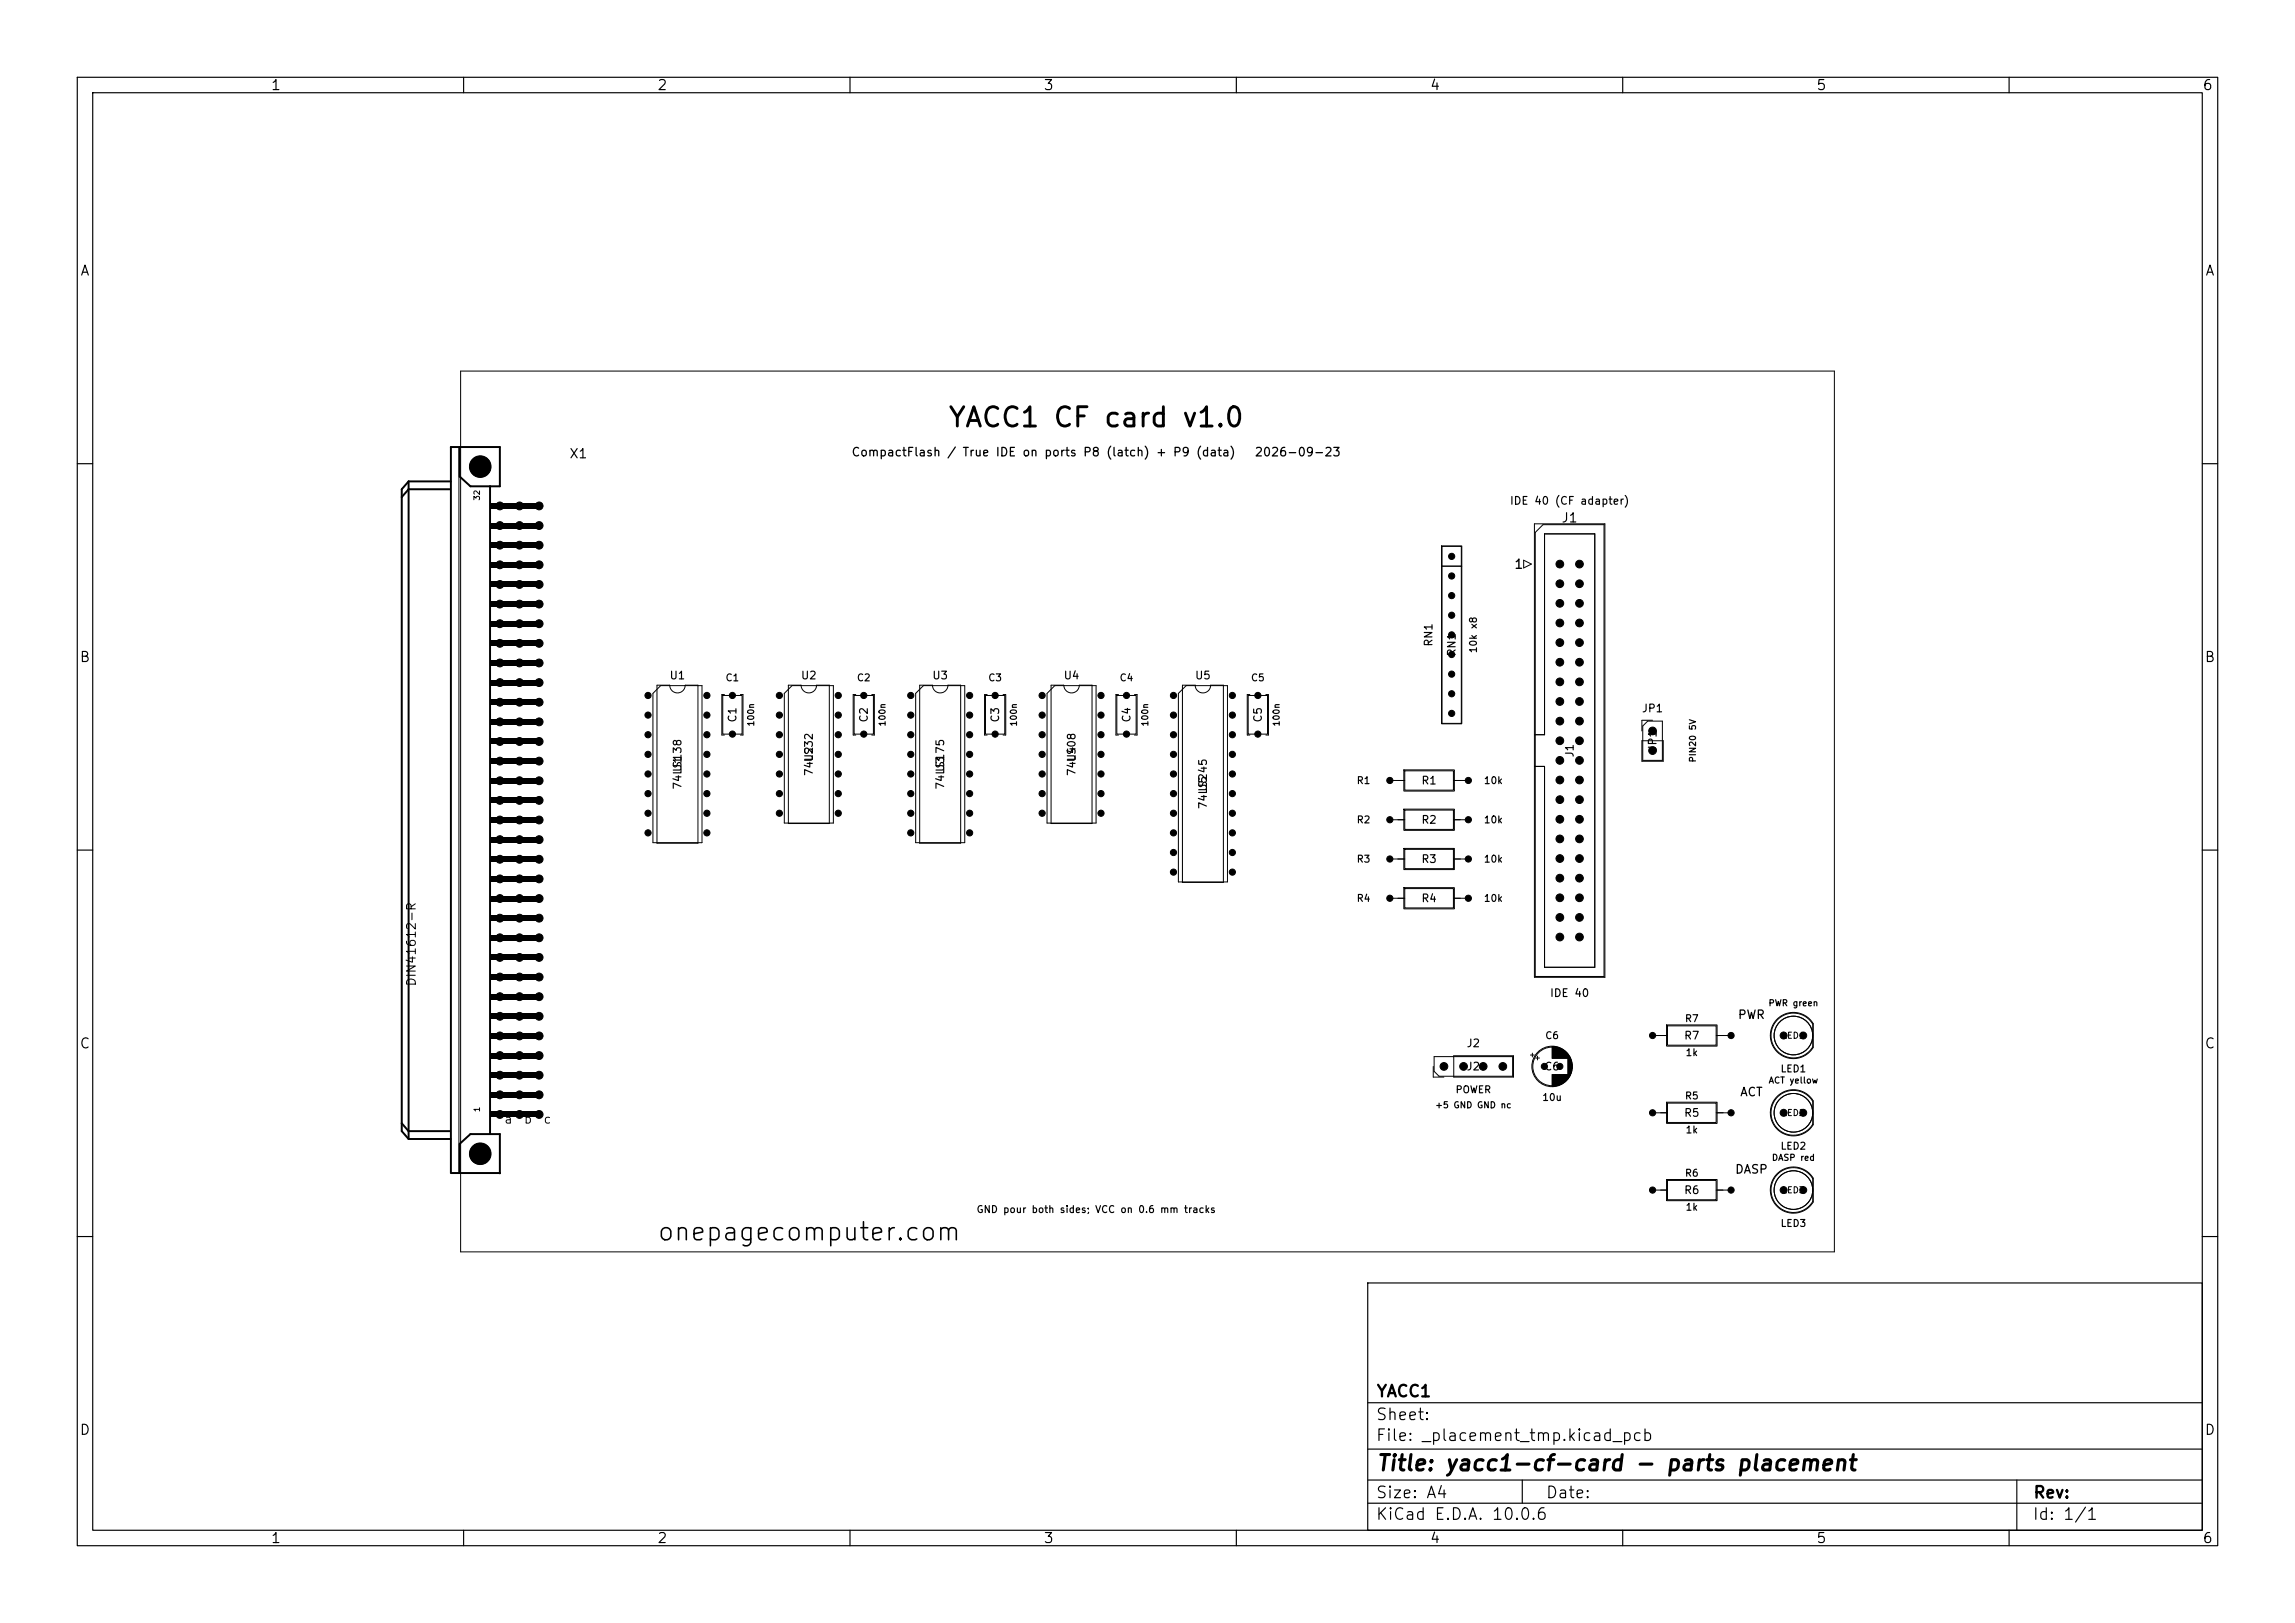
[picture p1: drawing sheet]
<svg xmlns="http://www.w3.org/2000/svg" width="297mm" height="210mm" viewBox="0 0 297 210" stroke-linecap="round" stroke-linejoin="round" font-family="sans-serif">
<defs><g id="words">
<text font-size="2.5" x="122.6" y="55.9">YACC1 CF card v1.0</text>
<text font-size="2.3" x="84.9" y="161.1">onepagecomputer.com</text>
<text font-size="2" x="178" y="190.8">Title: yacc1-cf-card - parts placement</text>
<g font-size="1.5">
<text x="178" y="184.1">Sheet:</text>
<text x="178" y="181.1">YACC1</text>
<text x="178" y="186.8">File: _placement_tmp.kicad_pcb</text>
<text x="178" y="197">KiCad E.D.A. 10.0.6</text>
<text x="178" y="194.2">Size: A4</text>
<text x="200" y="194.2">Date:</text>
<text x="263" y="197">Id: 1/1</text>
<text x="263" y="194.2">Rev:</text>
</g>
<g font-size="1.3">
<text x="35" y="12">1</text>
<text x="85" y="12">2</text>
<text x="135" y="12">3</text>
<text x="185" y="12">4</text>
<text x="235" y="12">5</text>
<text x="285" y="12">6</text>
<text x="10.3" y="36">A</text>
<text x="285.3" y="36">A</text>
<text x="10.2" y="86">B</text>
<text x="285.2" y="86">B</text>
<text x="10.2" y="136">C</text>
<text x="285.2" y="136">C</text>
<text x="10.2" y="186">D</text>
<text x="285.2" y="186">D</text>
<text x="35" y="200">1</text>
<text x="85" y="200">2</text>
<text x="135" y="200">3</text>
<text x="185" y="200">4</text>
<text x="235" y="200">5</text>
<text x="285" y="200">6</text>
</g>
<g font-size="1.2">
<text x="73.6" y="59.6">X1</text>
<text x="202" y="67.9">J1</text>
<text x="195.9" y="73.9">1</text>
</g>
<g font-size="1.1">
<text x="110.1" y="59.3">CompactFlash / True IDE on ports P8 (latch) + P9 (data)</text>
<text x="162.3" y="59.3">2026-09-23</text>
<text x="54.1" y="127.7" transform="rotate(-90 54.1 127.7)">DIN41612-R</text>
<text x="224.8" y="132.1">PWR</text>
<text x="225.1" y="142.1">ACT</text>
<text x="65.2" y="145.7">a</text>
<text x="67.7" y="145.7">b</text>
<text x="70.2" y="145.7">c</text>
<text x="224.5" y="152.1">DASP</text>
</g>
<g font-size="1">
<text x="195.3" y="65.5">IDE 40 (CF adapter)</text>
<text x="185.6" y="83.8" transform="rotate(-90 185.6 83.8)">RN1</text>
<text x="86.6" y="88.1">U1</text>
<text x="103.6" y="88.1">U2</text>
<text x="120.6" y="88.1">U3</text>
<text x="137.6" y="88.1">U4</text>
<text x="154.6" y="88.1">U5</text>
<text x="188.6" y="85" transform="rotate(-90 188.6 85)">RN1</text>
<text x="95.5" y="93.6" transform="rotate(-90 95.5 93.6)">C1</text>
<text x="112.5" y="93.6" transform="rotate(-90 112.5 93.6)">C2</text>
<text x="129.5" y="93.6" transform="rotate(-90 129.5 93.6)">C3</text>
<text x="146.5" y="93.6" transform="rotate(-90 146.5 93.6)">C4</text>
<text x="163.5" y="93.6" transform="rotate(-90 163.5 93.6)">C5</text>
<text x="212.4" y="92.4">JP1</text>
<text x="88.4" y="100" transform="rotate(-90 88.4 100)">U1</text>
<text x="105.4" y="100.5" transform="rotate(-90 105.4 100.5)">74LS32</text>
<text x="105.4" y="98.7" transform="rotate(-90 105.4 98.7)">U2</text>
<text x="122.4" y="100" transform="rotate(-90 122.4 100)">U3</text>
<text x="139.4" y="100.5" transform="rotate(-90 139.4 100.5)">74LS08</text>
<text x="139.4" y="98.7" transform="rotate(-90 139.4 98.7)">U4</text>
<text x="183.9" y="101.7">R1</text>
<text x="203.9" y="98.1" transform="rotate(-90 203.9 98.1)">J1</text>
<text x="214.6" y="97.3" transform="rotate(-90 214.6 97.3)">JP1</text>
<text x="88.4" y="102.2" transform="rotate(-90 88.4 102.2)">74LS138</text>
<text x="122.4" y="102.2" transform="rotate(-90 122.4 102.2)">74LS175</text>
<text x="156.4" y="104.8" transform="rotate(-90 156.4 104.8)">74LS245</text>
<text x="156.4" y="102.5" transform="rotate(-90 156.4 102.5)">U5</text>
<text x="183.9" y="106.8">R2</text>
<text x="183.9" y="111.9">R3</text>
<text x="183.9" y="117">R4</text>
<text x="200.5" y="129.2">IDE 40</text>
<text x="189.7" y="135.7">J2</text>
<text x="217.9" y="134.7">R7</text>
<text x="189.7" y="138.7">J2</text>
<text x="199.8" y="138.7">C6</text>
<text x="217.9" y="144.7">R5</text>
<text x="217.9" y="154.7">R6</text>
</g>
<g font-size=".9">
<text x="93.8" y="88.4">C1</text>
<text x="110.8" y="88.4">C2</text>
<text x="127.8" y="88.4">C3</text>
<text x="144.8" y="88.4">C4</text>
<text x="161.8" y="88.4">C5</text>
<text x="191.3" y="84.6" transform="rotate(-90 191.3 84.6)">10k x8</text>
<text x="175.5" y="101.7">R1</text>
<text x="192" y="101.7">10k</text>
<text x="175.5" y="106.8">R2</text>
<text x="192" y="106.8">10k</text>
<text x="175.5" y="111.8">R3</text>
<text x="192" y="111.8">10k</text>
<text x="175.5" y="116.9">R4</text>
<text x="192" y="116.9">10k</text>
<text x="199.9" y="134.7">C6</text>
<text x="218" y="132.5">R7</text>
<text x="218.1" y="136.9">1k</text>
<text x="188.3" y="141.7">POWER</text>
<text x="199.5" y="142.7">10u</text>
<text x="218" y="142.5">R5</text>
<text x="230.4" y="139">LED1</text>
<text x="218.1" y="146.9">1k</text>
<text x="230.4" y="149">LED2</text>
<text x="218" y="152.5">R6</text>
<text x="126.3" y="157.2">GND pour both sides; VCC on 0.6 mm tracks</text>
<text x="218.1" y="156.9">1k</text>
<text x="230.4" y="159">LED3</text>
</g>
<g font-size=".8">
<text x="97.8" y="94.1" transform="rotate(-90 97.8 94.1)">100n</text>
<text x="114.8" y="94.1" transform="rotate(-90 114.8 94.1)">100n</text>
<text x="131.8" y="94.1" transform="rotate(-90 131.8 94.1)">100n</text>
<text x="148.8" y="94.1" transform="rotate(-90 148.8 94.1)">100n</text>
<text x="165.8" y="94.1" transform="rotate(-90 165.8 94.1)">100n</text>
<text x="219.7" y="98.7" transform="rotate(-90 219.7 98.7)">PIN20 5V</text>
<text x="228.8" y="130.4">PWR green</text>
<text x="230.5" y="134.6">LED1</text>
<text x="185.7" y="143.6">+5 GND GND nc</text>
<text x="228.8" y="140.4">ACT yellow</text>
<text x="230.5" y="144.6">LED2</text>
<text x="229.2" y="150.4">DASP red</text>
<text x="230.5" y="154.6">LED3</text>
</g>
<g font-size=".7">
<text x="62.3" y="64.8" transform="rotate(-90 62.3 64.8)">32</text>
<text x="62.3" y="144" transform="rotate(-90 62.3 144)">1</text>
</g>
</g></defs>
<g fill="none" stroke="#000" stroke-width=".15">
<path d="M10 10h277v190h-277zM12 12h273v186h-273zM60 10v2M110 10v2M160 10v2M210 10v2M260 10v2M10 60h2M285 60h2M10 110h2M285 110h2M10 160h2"/>
<path d="M177 166h108v32h-108zM285 160h2M60 198v2M110 198v2M160 198v2M177 194.5h108M177 191.5h108M177 187.5h108M177 181.5h108M197 191.5v3M210 198v2M260 198v2"/>
<path d="M261 191.5v6.5"/>
</g>
<g fill="none" stroke="#000" stroke-width=".13">
<path d="M59.4 57.8v93.9M59.6 48h177.8v114h-177.8zM186.6 73.3h2.6M186.6 70.6h2.6v23.1h-2.6zM186.6 70.7h2.5v22.9h-2.5zM197.2 72.5l1 .5-1 .5zM198.6 67.8h9.1v58.7h-9.1zM199.7 67.9h7.9v58.5h-8.9v-57.5zM85 88.7h1.7a1 1 0 0 0 1 1 1 1 0 0 0 1-1h1.6v20.4h-5.3zM85.5 88.7h5.3v20.3h-6.3v-19.3zM93.5 90h2.5v5h-2.5zM93.7 89.9h-.3v5.2h.3"/>
<path d="M95.8 89.9h.4v5.2h-.4M102 88.7h1.7a1 1 0 0 0 1 1 1 1 0 0 0 1-1h1.6v17.9h-5.3zM102.5 88.7h5.3v17.8h-6.3v-16.8zM110.5 90h2.5v5h-2.5zM110.8 89.9h-.4v5.2h.4M112.8 89.9h.4v5.2h-.4M119 88.7h1.7a1 1 0 0 0 1 1 1 1 0 0 0 1-1h1.6v20.4h-5.3zM119.5 88.7h5.3v20.3h-6.3v-19.3zM127.5 90h2.5v5h-2.5zM127.8 89.9h-.4v5.2h.4M129.8 89.9h.4v5.2h-.4M136 88.7h1.7a1 1 0 0 0 1 1 1 1 0 0 0 1-1h1.6v17.9h-5.3z"/>
<path d="M136.5 88.7h5.3v17.8h-6.3v-16.8zM144.5 90h2.5v5h-2.5zM144.7 89.9h-.3v5.2h.3M146.8 89.9h.4v5.2h-.4M153 88.7h1.7a1 1 0 0 0 1 1 1 1 0 0 0 1-1h1.6v25.5h-5.3zM153.5 88.7h5.3v25.4h-6.3v-24.4zM161.5 90h2.5v5h-2.5zM161.7 89.9h-.3v5.2h.3M163.8 89.9h.4v5.2h-.4M181.7 99.6h6.5v2.8h-6.5zM181.8 99.7h6.3v2.5h-6.3zM198.6 95.1h1.3v-26h6.5v56.1h-6.5v-26h-1.3"/>
<path d="M212.5 95.9h2.7v2.6h-2.7zM212.6 93.9l.6-.6h1.9v5.1h-2.5zM213.9 93.2h-1.4v1.4M179.9 106.1h1.9M179.9 116.2h1.9M179.9 101h1.9M179.9 111.2h1.9M181.7 104.7h6.5v2.7h-6.5zM181.7 114.9h6.5v2.7h-6.5zM181.7 109.8h6.5v2.7h-6.5zM181.8 104.8h6.3v2.5h-6.3zM181.8 115h6.3v2.5h-6.3z"/>
<path d="M181.8 109.9h6.3v2.5h-6.3zM188.1 106.1h1.9M188.1 116.2h1.9M188.1 101h1.9M188.1 111.2h1.9M185.5 138v1.4h1.4M185.6 136.7h10.2v2.6h-9.6l-.6-.7zM188.1 136.6h7.8v2.8h-7.8zM198.1 136.5h.5M198.3 136.3v.5M198.7 136.9h.5M199 136.7v.5"/>
<path d="M200.9 135.4v1.6M200.9 139v1.6M201 135.4v1.6M201 139v1.6M201.1 135.4v1.6M201.1 139v1.6M201.2 135.4v1.6M201.2 139v1.6M201.2 139v1.5M201.3 135.4v1.6M201.3 139v1.5M201.3 135.5v1.5"/>
<path d="M201.4 135.5v1.5M201.4 139v1.5M201.5 135.5v1.5M201.5 139v1.5M201.6 135.5v1.5M201.6 139v1.5M201.7 135.5v1.5M201.7 139v1.4M201.7 135.6v1.4M201.8 135.6v1.4M201.8 139v1.4M201.9 135.6v1.4"/>
<path d="M201.9 139v1.4M201.9 139v1.3M202 135.7v1.3M202 139v1.3M202.1 135.7v1.3M202.1 139v1.3M202.1 139v1.2M202.2 135.8v1.2M202.2 139v1.2M202.3 135.8v1.2M202.3 139v1.2M202.3 139v1.1"/>
<path d="M202.3 135.9v1.1M202.4 135.9v1.1M202.4 139v1.1M202.5 136v1M202.5 139v1M202.6 136.1v.9M202.6 139v.9M202.7 136.1v.9M202.7 139v.9M202.7 136.2v.8M202.7 139v.8M202.8 136.2v.8"/>
<path d="M202.8 139v.7M202.8 136.3v.7M202.9 136.3v.7M202.9 139v.6M202.9 136.4v3.2M202.9 136.4v3.1M203 136.5v3M203 136.5v2.9M203.1 136.6v2.8M203.1 136.7v2.6M203.1 136.7v2.5M203.2 136.8v2.4"/>
<path d="M203.2 136.9v2.2M203.3 137v2M203.3 137.1v1.8M203.3 137.2v1.6M203.4 137.3v1.4M203.4 137.5v1M203.5 137.7v.6M213.9 134h1.9M215.7 132.6h6.5v2.8h-6.5zM215.8 132.7h6.3v2.5h-6.3zM222.1 134h1.9M229.9 131.9a2.99 2.99 0 0 1 4.8 .5v3.1a2.99 2.99 0 0 1-4.4 .9 2.99 2.99 0 0 1-.4-4.5z"/>
<path d="M230 132a2.9 2.9 0 0 1 4.6 .5v3a2.9 2.9 0 0 1-4.3 .8 2.9 2.9 0 0 1-.3-4.3zM213.9 144h1.9M213.9 154h1.9M215.7 142.6h6.5v2.8h-6.5zM215.7 152.6h6.5v2.8h-6.5zM215.8 142.7h6.3v2.5h-6.3zM215.8 152.7h6.3v2.5h-6.3zM222.1 144h1.9M222.1 154h1.9M229.9 141.9a2.99 2.99 0 0 1 4.8 .5v3.1a2.99 2.99 0 0 1-4.4 .9 2.99 2.99 0 0 1-.4-4.5zM229.9 151.9a2.99 2.99 0 0 1 4.8 .5v3.1a2.99 2.99 0 0 1-4.4 .9 2.99 2.99 0 0 1-.4-4.5zM230 142a2.9 2.9 0 0 1 4.6 .5v3a2.9 2.9 0 0 1-4.3 .8 2.9 2.9 0 0 1-.3-4.3z"/>
<path d="M230 152a2.9 2.9 0 0 1 4.6 .5v3a2.9 2.9 0 0 1-4.3 .8 2.9 2.9 0 0 1-.3-4.3z"/>
<circle cx="200.9" cy="138" r="2.62"/>
<circle cx="200.9" cy="138" r="2.5"/>
<circle cx="232.1" cy="134" r="2.5"/>
<circle cx="232.1" cy="154" r="2.5"/>
<circle cx="232.1" cy="144" r="2.5"/>
</g>
<g fill="none" stroke="#000" stroke-width=".25">
<path d="M58.3 57.8h6.4v5.1h-3.8l-1.4-1.2v-3.9M58.4 57.8v93.9M52.9 62.3l-.9 1v83.1l.9 1M52.9 62.3v85.1M52.9 62.3h5.4M58.2 63.3h-5.3l-.9 1M63.4 62.9v83.8M52 145.3l.9 1.1h5.3M52.9 147.4h5.4M58.3 151.8h6.4M59.5 151.7v-3.7l1.4-1.3h3.8v5.1"/>
<circle cx="62.1" cy="60.4" r="1.27"/>
<circle cx="62.1" cy="149.3" r="1.27"/>
</g>
<g fill="#000">
<path d="M63.4 65.1h6.6v.7h-6.6zM63.4 67.6h6.6v.8h-6.6zM63.4 70.2h6.6v.7h-6.6zM63.4 72.7h6.6v.8h-6.6zM63.4 75.2h6.6v.8h-6.6zM63.4 77.8h6.6v.7h-6.6zM63.4 80.3h6.6v.8h-6.6zM63.4 82.9h6.6v.7h-6.6zM63.4 85.4h6.6v.8h-6.6zM63.4 87.9h6.6v.8h-6.6zM63.4 90.5h6.6v.7h-6.6zM63.4 93h6.6v.8h-6.6z"/>
<path d="M63.4 95.6h6.6v.7h-6.6zM63.4 98.1h6.6v.8h-6.6zM63.4 100.6h6.6v.8h-6.6zM63.4 103.2h6.6v.7h-6.6zM63.4 105.7h6.6v.8h-6.6zM63.4 108.3h6.6v.7h-6.6zM63.4 110.8h6.6v.8h-6.6zM63.4 113.3h6.6v.8h-6.6zM63.4 115.9h6.6v.7h-6.6zM63.4 118.4h6.6v.8h-6.6zM63.4 121h6.6v.7h-6.6zM63.4 123.5h6.6v.8h-6.6z"/>
<path d="M63.4 126h6.6v.8h-6.6zM63.4 128.6h6.6v.7h-6.6zM63.4 131.1h6.6v.8h-6.6zM63.4 133.7h6.6v.7h-6.6zM63.4 136.2h6.6v.8h-6.6zM63.4 138.7h6.6v.8h-6.6zM63.4 141.3h6.6v.7h-6.6zM63.4 143.8h6.6v.8h-6.6z"/>
</g>
<g fill="#000" stroke="#000" stroke-width=".13">
<circle cx="62.1" cy="60.4" r="1.4"/>
<circle cx="64.7" cy="75.6" r=".51"/>
<circle cx="64.7" cy="68" r=".51"/>
<circle cx="64.7" cy="65.5" r=".51"/>
<circle cx="64.7" cy="73.1" r=".51"/>
<circle cx="64.7" cy="70.5" r=".51"/>
<circle cx="64.7" cy="78.2" r=".51"/>
<circle cx="67.2" cy="73.1" r=".51"/>
<circle cx="67.2" cy="65.5" r=".51"/>
<circle cx="67.2" cy="70.5" r=".51"/>
<circle cx="67.2" cy="68" r=".51"/>
<circle cx="67.2" cy="78.2" r=".51"/>
<circle cx="67.2" cy="75.6" r=".51"/>
<circle cx="69.8" cy="75.6" r=".51"/>
<circle cx="69.8" cy="73.1" r=".51"/>
<circle cx="69.8" cy="70.5" r=".51"/>
<circle cx="69.8" cy="65.5" r=".51"/>
<circle cx="69.8" cy="78.2" r=".51"/>
<circle cx="69.8" cy="68" r=".51"/>
<circle cx="187.9" cy="77.1" r=".4"/>
<circle cx="187.9" cy="74.5" r=".4"/>
<circle cx="187.9" cy="72" r=".4"/>
<circle cx="187.9" cy="79.6" r=".4"/>
<circle cx="201.9" cy="75.5" r=".5"/>
<circle cx="201.9" cy="78.1" r=".5"/>
<circle cx="201.9" cy="73" r=".5"/>
<circle cx="204.4" cy="73" r=".5"/>
<circle cx="204.4" cy="75.5" r=".5"/>
<circle cx="204.4" cy="78.1" r=".5"/>
<circle cx="64.7" cy="88.3" r=".51"/>
<circle cx="64.7" cy="80.7" r=".51"/>
<circle cx="64.7" cy="93.4" r=".51"/>
<circle cx="64.7" cy="98.5" r=".51"/>
<circle cx="64.7" cy="85.8" r=".51"/>
<circle cx="64.7" cy="83.2" r=".51"/>
<circle cx="64.7" cy="95.9" r=".51"/>
<circle cx="64.7" cy="90.9" r=".51"/>
<circle cx="67.2" cy="83.2" r=".51"/>
<circle cx="67.2" cy="85.8" r=".51"/>
<circle cx="67.2" cy="98.5" r=".51"/>
<circle cx="67.2" cy="93.4" r=".51"/>
<circle cx="67.2" cy="88.3" r=".51"/>
<circle cx="67.2" cy="80.7" r=".51"/>
<circle cx="67.2" cy="95.9" r=".51"/>
<circle cx="67.2" cy="90.9" r=".51"/>
<circle cx="69.8" cy="83.2" r=".51"/>
<circle cx="69.8" cy="88.3" r=".51"/>
<circle cx="69.8" cy="85.8" r=".51"/>
<circle cx="69.8" cy="90.9" r=".51"/>
<circle cx="69.8" cy="98.5" r=".51"/>
<circle cx="69.8" cy="95.9" r=".51"/>
<circle cx="69.8" cy="93.4" r=".51"/>
<circle cx="69.8" cy="80.7" r=".51"/>
<circle cx="83.9" cy="90" r=".4"/>
<circle cx="83.9" cy="92.5" r=".4"/>
<circle cx="83.9" cy="95.1" r=".4"/>
<circle cx="83.9" cy="97.6" r=".4"/>
<circle cx="91.5" cy="90" r=".4"/>
<circle cx="91.5" cy="97.6" r=".4"/>
<circle cx="91.5" cy="95.1" r=".4"/>
<circle cx="91.5" cy="92.5" r=".4"/>
<circle cx="94.8" cy="90" r=".4"/>
<circle cx="94.8" cy="95" r=".4"/>
<circle cx="100.9" cy="97.6" r=".4"/>
<circle cx="100.9" cy="95.1" r=".4"/>
<circle cx="100.9" cy="92.5" r=".4"/>
<circle cx="100.9" cy="90" r=".4"/>
<circle cx="108.5" cy="90" r=".4"/>
<circle cx="108.5" cy="97.6" r=".4"/>
<circle cx="108.5" cy="95.1" r=".4"/>
<circle cx="108.5" cy="92.5" r=".4"/>
<circle cx="111.8" cy="90" r=".4"/>
<circle cx="111.8" cy="95" r=".4"/>
<circle cx="117.9" cy="95.1" r=".4"/>
<circle cx="117.9" cy="97.6" r=".4"/>
<circle cx="117.9" cy="92.5" r=".4"/>
<circle cx="117.9" cy="90" r=".4"/>
<circle cx="125.5" cy="92.5" r=".4"/>
<circle cx="125.5" cy="95.1" r=".4"/>
<circle cx="125.5" cy="97.6" r=".4"/>
<circle cx="125.5" cy="90" r=".4"/>
<circle cx="128.8" cy="95" r=".4"/>
<circle cx="128.8" cy="90" r=".4"/>
<circle cx="134.9" cy="92.5" r=".4"/>
<circle cx="134.9" cy="95.1" r=".4"/>
<circle cx="134.9" cy="97.6" r=".4"/>
<circle cx="134.9" cy="90" r=".4"/>
<circle cx="142.5" cy="92.5" r=".4"/>
<circle cx="142.5" cy="90" r=".4"/>
<circle cx="142.5" cy="97.6" r=".4"/>
<circle cx="142.5" cy="95.1" r=".4"/>
<circle cx="145.8" cy="90" r=".4"/>
<circle cx="145.8" cy="95" r=".4"/>
<circle cx="151.9" cy="90" r=".4"/>
<circle cx="151.9" cy="95.1" r=".4"/>
<circle cx="151.9" cy="97.6" r=".4"/>
<circle cx="151.9" cy="92.5" r=".4"/>
<circle cx="159.5" cy="90" r=".4"/>
<circle cx="159.5" cy="92.5" r=".4"/>
<circle cx="159.5" cy="97.6" r=".4"/>
<circle cx="159.5" cy="95.1" r=".4"/>
<circle cx="162.8" cy="90" r=".4"/>
<circle cx="162.8" cy="95" r=".4"/>
<circle cx="187.9" cy="89.8" r=".4"/>
<circle cx="187.9" cy="84.7" r=".4"/>
<circle cx="187.9" cy="87.2" r=".4"/>
<circle cx="187.9" cy="92.3" r=".4"/>
<circle cx="187.9" cy="82.1" r=".4"/>
<circle cx="201.9" cy="95.9" r=".5"/>
<circle cx="201.9" cy="83.2" r=".5"/>
<circle cx="201.9" cy="93.3" r=".5"/>
<circle cx="201.9" cy="85.7" r=".5"/>
<circle cx="201.9" cy="90.8" r=".5"/>
<circle cx="201.9" cy="80.6" r=".5"/>
<circle cx="201.9" cy="98.4" r=".5"/>
<circle cx="201.9" cy="88.2" r=".5"/>
<circle cx="204.4" cy="85.7" r=".5"/>
<circle cx="204.4" cy="90.8" r=".5"/>
<circle cx="204.4" cy="88.2" r=".5"/>
<circle cx="204.4" cy="95.9" r=".5"/>
<circle cx="204.4" cy="80.6" r=".5"/>
<circle cx="204.4" cy="98.4" r=".5"/>
<circle cx="204.4" cy="83.2" r=".5"/>
<circle cx="204.4" cy="93.3" r=".5"/>
<circle cx="213.9" cy="97.1" r=".5"/>
<circle cx="213.9" cy="94.6" r=".5"/>
<circle cx="64.7" cy="113.7" r=".51"/>
<circle cx="64.7" cy="111.2" r=".51"/>
<circle cx="64.7" cy="103.6" r=".51"/>
<circle cx="64.7" cy="106.1" r=".51"/>
<circle cx="64.7" cy="108.6" r=".51"/>
<circle cx="64.7" cy="101" r=".51"/>
<circle cx="64.7" cy="116.3" r=".51"/>
<circle cx="64.7" cy="118.8" r=".51"/>
<circle cx="67.2" cy="113.7" r=".51"/>
<circle cx="67.2" cy="111.2" r=".51"/>
<circle cx="67.2" cy="118.8" r=".51"/>
<circle cx="67.2" cy="101" r=".51"/>
<circle cx="67.2" cy="108.6" r=".51"/>
<circle cx="67.2" cy="106.1" r=".51"/>
<circle cx="67.2" cy="103.6" r=".51"/>
<circle cx="67.2" cy="116.3" r=".51"/>
<circle cx="69.8" cy="113.7" r=".51"/>
<circle cx="69.8" cy="108.6" r=".51"/>
<circle cx="69.8" cy="111.2" r=".51"/>
<circle cx="69.8" cy="118.8" r=".51"/>
<circle cx="69.8" cy="103.6" r=".51"/>
<circle cx="69.8" cy="106.1" r=".51"/>
<circle cx="69.8" cy="101" r=".51"/>
<circle cx="69.8" cy="116.3" r=".51"/>
<circle cx="83.9" cy="107.8" r=".4"/>
<circle cx="83.9" cy="100.2" r=".4"/>
<circle cx="83.9" cy="105.2" r=".4"/>
<circle cx="83.9" cy="102.7" r=".4"/>
<circle cx="91.5" cy="102.7" r=".4"/>
<circle cx="91.5" cy="105.2" r=".4"/>
<circle cx="91.5" cy="107.8" r=".4"/>
<circle cx="91.5" cy="100.2" r=".4"/>
<circle cx="100.9" cy="105.2" r=".4"/>
<circle cx="100.9" cy="102.7" r=".4"/>
<circle cx="100.9" cy="100.2" r=".4"/>
<circle cx="108.5" cy="100.2" r=".4"/>
<circle cx="108.5" cy="105.2" r=".4"/>
<circle cx="108.5" cy="102.7" r=".4"/>
<circle cx="117.9" cy="105.2" r=".4"/>
<circle cx="117.9" cy="107.8" r=".4"/>
<circle cx="117.9" cy="100.2" r=".4"/>
<circle cx="117.9" cy="102.7" r=".4"/>
<circle cx="125.5" cy="102.7" r=".4"/>
<circle cx="125.5" cy="105.2" r=".4"/>
<circle cx="125.5" cy="100.2" r=".4"/>
<circle cx="125.5" cy="107.8" r=".4"/>
<circle cx="134.9" cy="100.2" r=".4"/>
<circle cx="134.9" cy="102.7" r=".4"/>
<circle cx="134.9" cy="105.2" r=".4"/>
<circle cx="142.5" cy="102.7" r=".4"/>
<circle cx="142.5" cy="100.2" r=".4"/>
<circle cx="142.5" cy="105.2" r=".4"/>
<circle cx="151.9" cy="107.8" r=".4"/>
<circle cx="151.9" cy="110.3" r=".4"/>
<circle cx="151.9" cy="102.7" r=".4"/>
<circle cx="151.9" cy="105.2" r=".4"/>
<circle cx="151.9" cy="112.9" r=".4"/>
<circle cx="151.9" cy="100.2" r=".4"/>
<circle cx="159.5" cy="107.8" r=".4"/>
<circle cx="159.5" cy="105.2" r=".4"/>
<circle cx="159.5" cy="110.3" r=".4"/>
<circle cx="159.5" cy="112.9" r=".4"/>
<circle cx="159.5" cy="100.2" r=".4"/>
<circle cx="159.5" cy="102.7" r=".4"/>
<circle cx="179.9" cy="101" r=".4"/>
<circle cx="179.9" cy="111.1" r=".4"/>
<circle cx="179.9" cy="106.1" r=".4"/>
<circle cx="179.9" cy="116.2" r=".4"/>
<circle cx="190" cy="111.1" r=".4"/>
<circle cx="190" cy="106.1" r=".4"/>
<circle cx="190" cy="116.2" r=".4"/>
<circle cx="190" cy="101" r=".4"/>
<circle cx="201.9" cy="100.9" r=".5"/>
<circle cx="201.9" cy="108.6" r=".5"/>
<circle cx="201.9" cy="116.2" r=".5"/>
<circle cx="201.9" cy="118.7" r=".5"/>
<circle cx="201.9" cy="103.5" r=".5"/>
<circle cx="201.9" cy="106" r=".5"/>
<circle cx="201.9" cy="113.6" r=".5"/>
<circle cx="201.9" cy="111.1" r=".5"/>
<circle cx="204.4" cy="100.9" r=".5"/>
<circle cx="204.4" cy="108.6" r=".5"/>
<circle cx="204.4" cy="111.1" r=".5"/>
<circle cx="204.4" cy="106" r=".5"/>
<circle cx="204.4" cy="116.2" r=".5"/>
<circle cx="204.4" cy="118.7" r=".5"/>
<circle cx="204.4" cy="113.6" r=".5"/>
<circle cx="204.4" cy="103.5" r=".5"/>
<circle cx="64.7" cy="126.4" r=".51"/>
<circle cx="64.7" cy="134" r=".51"/>
<circle cx="64.7" cy="136.6" r=".51"/>
<circle cx="64.7" cy="139.1" r=".51"/>
<circle cx="64.7" cy="131.5" r=".51"/>
<circle cx="64.7" cy="129" r=".51"/>
<circle cx="64.7" cy="121.3" r=".51"/>
<circle cx="64.7" cy="123.9" r=".51"/>
<circle cx="67.2" cy="126.4" r=".51"/>
<circle cx="67.2" cy="131.5" r=".51"/>
<circle cx="67.2" cy="136.6" r=".51"/>
<circle cx="67.2" cy="139.1" r=".51"/>
<circle cx="67.2" cy="129" r=".51"/>
<circle cx="67.2" cy="134" r=".51"/>
<circle cx="67.2" cy="121.3" r=".51"/>
<circle cx="67.2" cy="123.9" r=".51"/>
<circle cx="69.8" cy="126.4" r=".51"/>
<circle cx="69.8" cy="131.5" r=".51"/>
<circle cx="69.8" cy="134" r=".51"/>
<circle cx="69.8" cy="136.6" r=".51"/>
<circle cx="69.8" cy="139.1" r=".51"/>
<circle cx="69.8" cy="129" r=".51"/>
<circle cx="69.8" cy="123.9" r=".51"/>
<circle cx="69.8" cy="121.3" r=".51"/>
<circle cx="186.9" cy="138" r=".5"/>
<circle cx="189.4" cy="138" r=".5"/>
<circle cx="191.9" cy="138" r=".5"/>
<circle cx="194.5" cy="138" r=".5"/>
<circle cx="199.9" cy="138" r=".4"/>
<circle cx="201.9" cy="138" r=".4"/>
<circle cx="201.9" cy="121.3" r=".5"/>
<circle cx="204.4" cy="121.3" r=".5"/>
<circle cx="213.9" cy="134" r=".4"/>
<circle cx="224" cy="134" r=".4"/>
<circle cx="230.8" cy="134" r=".45"/>
<circle cx="233.4" cy="134" r=".45"/>
<circle cx="62.1" cy="149.3" r="1.4"/>
<circle cx="64.7" cy="141.7" r=".51"/>
<circle cx="64.7" cy="144.2" r=".51"/>
<circle cx="67.2" cy="144.2" r=".51"/>
<circle cx="67.2" cy="141.7" r=".51"/>
<circle cx="69.8" cy="141.7" r=".51"/>
<circle cx="69.8" cy="144.2" r=".51"/>
<circle cx="213.9" cy="154" r=".4"/>
<circle cx="213.9" cy="144" r=".4"/>
<circle cx="224" cy="154" r=".4"/>
<circle cx="224" cy="144" r=".4"/>
<circle cx="230.8" cy="154" r=".45"/>
<circle cx="230.8" cy="144" r=".45"/>
<circle cx="233.4" cy="154" r=".45"/>
<circle cx="233.4" cy="144" r=".45"/>
</g>
<use href="#words"/>
</svg>
